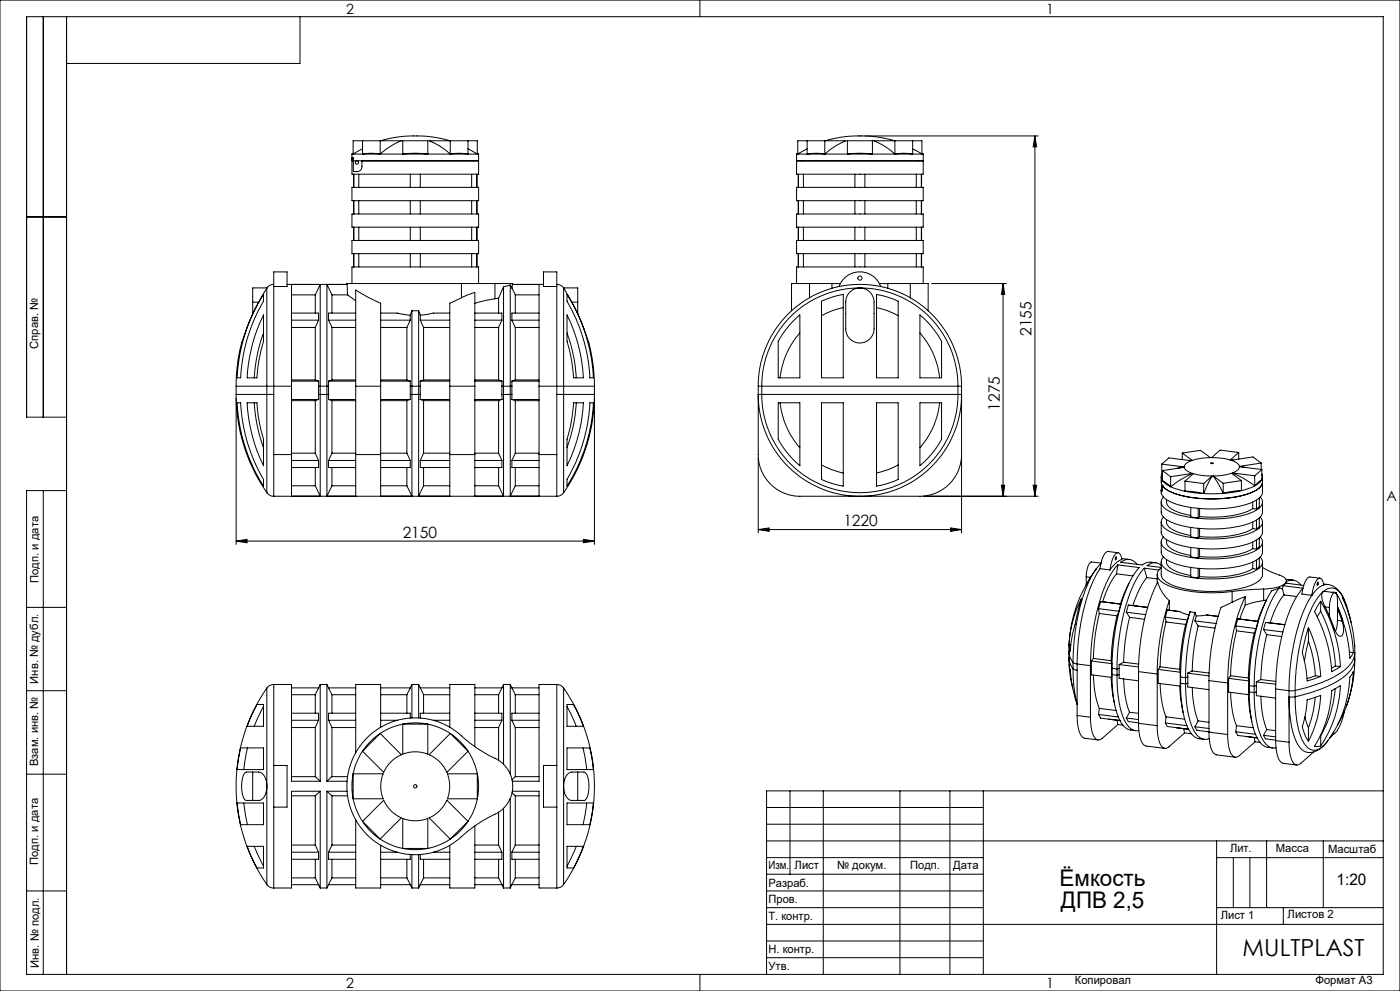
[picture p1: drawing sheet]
<svg xmlns="http://www.w3.org/2000/svg" width="420mm" height="297mm" viewBox="0 0 420 297" stroke-linecap="round" stroke-linejoin="round" font-family="sans-serif">
<defs><g id="words">
<text font-size="7.1" x="372.8" y="286.5">MULTPLAST</text>
<g font-size="6.9">
<text x="317.9" y="265.6">Ёмкость</text>
<text x="318.3" y="272.1">ДПВ 2,5</text>
</g>
<text font-size="4.8" x="401" y="265.3">1:20</text>
<g font-size="4.7">
<text x="309.5" y="100.7" transform="rotate(-90 309.5 100.7)">2155</text>
<text x="299.9" y="123" transform="rotate(-90 299.9 123)">1275</text>
<text x="120.8" y="161.1">2150</text>
<text x="253" y="157.7">1220</text>
</g>
<g font-size="4.2">
<text x="103.8" y="4.2">2</text>
<text x="313.8" y="4.2">1</text>
<text x="415.9" y="150.2">A</text>
<text x="103.8" y="296.2">2</text>
<text x="313.8" y="296.2">1</text>
</g>
<g font-size="3.4">
<text x="11.5" y="104.5" transform="rotate(-90 11.5 104.5)">Справ. №</text>
<text x="11.6" y="174.7" transform="rotate(-90 11.6 174.7)">Подп. и дата</text>
<text x="11.4" y="204.9" transform="rotate(-90 11.4 204.9)">Инв. № дубл.</text>
<text x="11.4" y="229.6" transform="rotate(-90 11.4 229.6)">Взам. инв. №</text>
<text x="369" y="255.5">Лит.</text>
<text x="382.8" y="255.5">Масса</text>
<text x="398.4" y="255.6">Масштаб</text>
<text x="11.4" y="259.2" transform="rotate(-90 11.4 259.2)">Подп. и дата</text>
<text x="230.5" y="260.5">Изм.</text>
<text x="238.4" y="260.4">Лист</text>
<text x="251.1" y="260.4">№ докум.</text>
<text x="273" y="260.4">Подп.</text>
<text x="286" y="260.4">Дата</text>
<text x="230.5" y="265.7">Разраб.</text>
<text x="230.5" y="275.7">Т. контр.</text>
<text x="230.6" y="270.7">Пров.</text>
<text x="366.2" y="275.3">Лист 1</text>
<text x="386.3" y="275.2">Листов 2</text>
<text x="230.6" y="285.7">Н. контр.</text>
<text x="11.6" y="290" transform="rotate(-90 11.6 290)">Инв. № подл.</text>
<text x="230.6" y="290.7">Утв.</text>
<text x="322.5" y="295">Копировал</text>
<text x="394.6" y="295">Формат А3</text>
</g>
</g></defs>
<g fill="none" stroke="#000" stroke-width=".3">
<path d="M0 0h420v297h-420zM13 5v120M20 5v287M90 5v14h-70M210 0v5M105.6 48.2h38M105.6 46.2h.3M105.6 47.2h.4v4.2a1.9 1.9 0 0 0 2.6-1.5v-1.7M105.6 46.2v6h38v-6M105.6 56.2h38v3.9h-38zM105.9 45.9l-.3 .3M105.9 46.2h2.9"/>
<path d="M105.9 46.2v-4h14.5a21.5 21.5 0 0 0-6.3 4M106.1 52.2v4M106.2 52.2v4M107.6 52.2v4M108.6 48.2h35M108.8 46.2h5.3M108.8 44.6l-2.9 1.6M108.8 46.2a14.3 14.3 0 0 1 5.3 0M108.8 42.2v4M114.1 46.2h6.7M114.1 42.2v4M114.2 42.2a37.7 37.7 0 0 1 20.7 0"/>
<path d="M120.8 46.2l3.3-.3 4.2 .3M120.8 46.2h7.5M120.8 46.2v-4h7.5v4M123.1 52.2v4M126.1 52.2v4M128.3 46.2h6.8M135.1 46.2h5.3M135.1 46.2a20.2 20.2 0 0 0-6.4-4h14.5v4M135.1 46.2a14.5 14.5 0 0 1 5.3 0M135.1 42.2v4M140.4 46.2h2.8M140.4 44.6l2.8 1.6"/>
<path d="M140.4 42.2v4M141.5 52.2v4M142.1 48.2h.1M143 52.2v4M143.1 52.2v4M143.2 45.9l.4 .3M143.2 46.2h.4M239 48.2h38M239 46.2h.3M239 56.2h38v3.9h-38zM239 46.2v6h38v-6M239.3 45.9l-.3 .3"/>
<path d="M239.3 46.2h2.8M239.3 46.2v-4h14.5a20.2 20.2 0 0 0-6.4 4M239.5 52.2v4M240.5 48.2h.1M241 52.2v4M242.1 46.2h5.3M242.1 44.6l-2.8 1.6M242.1 46.2a14.3 14.3 0 0 1 5.3 0M242.1 42.2v4M247.4 46.2h6.8M247.4 42.2v4M247.6 42.2a37.7 37.7 0 0 1 20.7 0"/>
<path d="M254.2 46.2h7.5M254.2 46.2l3.3-.3 4.2 .3M254.2 46.2v-4h7.5v4M256.5 52.2v4M259.5 40.7h52M259.5 52.2v4M261.7 46.2h6.8M268.5 46.2h5.3M268.5 46.2a20.2 20.2 0 0 0-6.4-4h14.5v4M268.5 46.2a14.5 14.5 0 0 1 5.3 0M268.5 42.2v4M273.8 46.2h2.8"/>
<path d="M273.8 44.6l2.8 1.6M273.8 42.2v4M274.9 52.2v4M275.4 48.2h.1M276.4 52.2v4M276.5 52.2v4M276.6 45.9l.4 .3M276.6 46.2h.4M310.5 40.7v108M310.5 40.7l.5 3.3h-1zM8 65h12M105.6 72.1h38v3.9h-38z"/>
<path d="M105.6 64.1h38v4h-38zM106.1 60.1v4M106.1 68.1v4M106.1 76v4M106.2 60.1v4M106.2 68.1v4M106.2 76v4M107.6 60.1v4M107.6 68.1v4M107.6 76v4M123.1 60.1v4M123.1 68.1v4"/>
<path d="M123.1 76v4M126.1 60.1v4M126.1 68.1v4M126.1 76v4M141.5 60.1v4M141.5 68.1v4M141.5 76v4M143 60.1v4M143 68.1v4M143 76v4M143.1 60.1v4M143.1 68.1v4"/>
<path d="M143.1 76v4M239 72.1h38v3.9h-38zM239 64.1h38v4h-38zM239.5 60.1v4M239.5 68.1v4M239.5 76v4M241 60.1v4M241 68.1v4M241 76v4M256.5 60.1v4M256.5 68.1v4M256.5 76v4"/>
<path d="M259.5 60.1v4M259.5 68.1v4M259.5 76v4M274.9 60.1v4M274.9 68.1v4M274.9 76v4M276.4 60.1v4M276.4 68.1v4M276.4 76v4M276.5 60.1v4M276.5 68.1v4M276.5 76v4"/>
<path d="M75.8 94l-2.9 7.5a34 34 0 0 0-1.9 10.2l-.2 4M75.8 90.6h1.8M75.8 90.6v3.4M77.6 90.6l-1.8 3.4M79.1 94.4v4.8a15.4 15.4 0 0 1-1 6.7l-.7 3.6-.3 3.7h-2.9a48.3 48.3 0 0 1 4.9-18.8zM79.1 88.2v.5a4.4 4.4 0 0 1-1 3.3 50 50 0 0 0-5.9 21.2h-1.1a52 52 0 0 1 8-25zM79.1 99.8l-1.8 6.1-1 7.3M80 86.3v29.4M80 86.3l-2.4 4.3M80 86.3h-4.2v4.3M82.1 85.2l-1.2 .3-.9 .8M82.1 85.9v29.8"/>
<path d="M82.1 81.5h4v4.4h-4zM86.1 85.2h18M87.5 93.8h8.1v2.2M87.5 98.1h7.1M87.5 96h8.1M87.5 88.4h7.1M94.6 98.1v15.8M94.6 88.4v5.4M95.6 96l-1 2.1M96.1 85.3v63.4l-1.5-3.1M96.1 85.3h-8.6v30.4M96.1 85.3l-1.5 3.1"/>
<path d="M98.1 85.3v63.4l1.5-3.1M98.1 85.3h6M98.1 85.3l1.5 3.1M98.6 96l1 2.1M98.6 96h8.1M99.6 88.4v5.4M99.6 98.1v15.8M99.6 98.1h7.1M99.6 88.4h4.7M104.1 85.2v.1M104.1 85.3l.2 3.1M104.3 88.4l2.4 1.7"/>
<path d="M105.6 85v-5h38v5M106.7 93.8h-8.1v2.2M114.2 93.8h5l3.9 .7M114.2 98.1h7.9M114.2 96h8.9M122.1 98.1v15.8M123.1 94.5v1.5M123.1 96l-1 2.1M123.6 93.1h2M123.6 93.1v55.6l-1.5-3.1M123.6 93.1l-.5 1.4M125.6 93.1v55.6l1.5-3.1"/>
<path d="M125.6 93.1l.5 1.4M126.1 94.5v1.5M126.1 96l1 2.1M126.1 96h8.8M127.1 98.1v15.8M127.1 98.1h7.8M134.9 93.8a31.2 31.2 0 0 0-7.8 .6l-1 .1M138.4 89.2l4.1-1.6v28.1M138.4 89.2l-3.5 1.7v24.8M138.4 85h-34.3v.2M138.4 85h10.1M138.4 85v4.2"/>
<path d="M142.5 93.8h8.1v2.2M142.5 98.1h7.1M142.5 96h8.1M148.5 89.5l-6 1.4M148.5 85h5.3v.2M148.5 85v4.5M149.6 98.1v15.8M149.6 89.4v4.4M149.6 89.4l-1.1 .1M150.6 96l-1 2.1M151.1 85.9l-1.5 3.5M151.1 85.9v62.8l-1.5-3.1"/>
<path d="M153.1 85.4v63.3l1.5-3.1M153.1 85.4l-2 .5M153.1 85.4l.5 1M153.6 96l1 2.1M153.6 96h8.1M153.6 86.4l1 2M153.7 85.3h8v30.4M153.7 85.3l-.1 1.1M153.8 85.2l-.1 .1M153.8 85.2h9.3M154.6 88.4v5.4M154.6 98.1v15.8"/>
<path d="M154.6 98.1h7.1M154.6 88.4h7.1M161.7 93.8h-8.1v2.2M163.1 81.5h3.9v4.4h-3.9zM167 85.2l1.3 .3 .8 .8M167 85.9v29.8M169.1 86.3v29.4M169.1 86.3l2.5 4.3M169.1 86.3h4.2v4.3M170.1 94.4a48.7 48.7 0 0 1 4.9 18.8h-3l-.8-6.4a21.2 21.2 0 0 1-1.1-7zM170.1 88.2a51.2 51.2 0 0 1 7.9 25h-1a50.5 50.5 0 0 0-6.9-22.9zM170.1 99.8l1.1 3.5 .9 3.6 .8 6.3"/>
<path d="M171.6 90.6l1.7 3.4M171.6 90.6h1.7M173.3 94l2.7 7a30.8 30.8 0 0 1 2.1 9.7l.2 5M173.3 90.6v3.4M237.8 96.4l2.2-2v18.8h-6.5v-8.2a6.7 6.7 0 0 1 1.9-5.8zM239 85v-5h38v5M240 99.8a24 24 0 0 0-6 13.4M242.9 85h6.7M242.9 85h-5.4v8.1M242.9 85v4.2M246.5 90.3l3.5-1.4 3-.7v25h-6.5zM249.6 85h2.5"/>
<path d="M249.6 85v1.4M251.7 85.9a30.9 30.9 0 0 1 12.5 0M251.7 85.9a30.5 30.5 0 0 0-24.2 29.8M251.7 85.9a6.6 6.6 0 0 1 6.3-4.4 6.6 6.6 0 0 1 6.2 4.4M253 92.2l-2.7 .7-3.8 1.7M254.8 87.7a4.3 4.3 0 0 1 4.7-1.1 4.3 4.3 0 0 1 2.7 4v6.2a5 5 0 0 1-2.5 5.6 4.4 4.4 0 0 1-6-5v-7.1l.2-1.1zM263 88.2l2.9 .7 3.6 1.4v22.9h-6.5zM263 92.2l3.3 1 3.2 1.4M263.8 85h2.5M264.2 85.9a30.5 30.5 0 0 1 24.3 29.8M266.3 85h6.8M266.3 85v1.4"/>
<path d="M273.1 85h5.3v8.1M273.1 85v4.2M276 94.4l2.1 2 2.4 2.8a6.7 6.7 0 0 1 2 5.8v8.2h-6.5zM276 99.8a23.7 23.7 0 0 1 5.9 13.4M279.5 85h22.4M300.9 85v63.7M300.9 85l.5 3.3h-1zM70.8 118.2a51.8 51.8 0 0 0 9.2 29.5M70.8 118.2h9.2M70.8 115.7h9.2M70.8 115.7v2.5M70.8 119.2v44"/>
<path d="M80 115.7h2.1M80 118.2h2.1M80 118.2v29.5M80 115.7v2.5M82.1 115.7h5.4M82.1 115.7v20.5M87.5 115.7v20.5M87.5 114.2h8.1M87.5 113.9h7.1M87.5 119.7h8.1M94.6 113.9l1 .3M95.6 118.2h3"/>
<path d="M95.6 115.7h3M95.6 118.2v1.5M95.6 115.7v2.5M95.6 119.7l-1 .4M95.6 114.2v1.5M98.6 114.2v5.5M98.6 119.7l1 .4M98.6 114.2h8.1M98.6 119.7h8.1M99.6 113.9l-1 .3M99.6 113.9h7.1M106.7 115.7v-28.8l3.2 1.9 4.3 2.1v24.8"/>
<path d="M106.7 115.7h7.5M106.7 115.7v20.5M114.2 115.7v20.5M114.2 114.2h8.9M114.2 113.9h7.9M114.2 119.7h8.9M122.1 113.9l1 .3M123.1 119.7l-1 .4M123.1 114.2v5.5M123.1 118.2h3M123.1 115.7h3M126 119.7l1.1 .4"/>
<path d="M126 114.2l.1 1.5M126 114.2h8.9M126 119.7h8.9M126.1 115.7v2.5M126.1 118.2l-.1 1.5M127.1 113.9l-1.1 .3M127.1 113.9h7.8M134.9 115.7h7.6M134.9 115.7v20.5M142.5 115.7v20.5M142.5 114.2h8.1M142.5 113.9h7.1"/>
<path d="M142.5 119.7h8.1M149.6 113.9l1 .3M150.6 118.2h3M150.6 115.7h3M150.6 118.2v1.5M150.6 115.7v2.5M150.6 119.7l-1 .4M150.6 114.2v1.5M153.6 119.7l1 .4M153.6 114.2v5.5M153.6 114.2h8.1M153.6 119.7h8.1"/>
<path d="M154.6 113.9l-1 .3M154.6 113.9h7.1M161.7 115.7h5.3M161.7 115.7v20.5M167 118.2h2.1M167 115.7h2.1M167 115.7v20.5M169.1 118.2v29.5M169.1 118.2h9.2M169.1 115.7h9.2M169.1 115.7v2.5M178.3 118.2a51.4 51.4 0 0 1-9.2 29.5"/>
<path d="M178.3 115.7v2.5M178.3 119.2v44M227.5 115.7h1M227.5 115.7v20.5a12.5 12.5 0 0 0 12.5 12.5h36a12.5 12.5 0 0 0 12.5-12.5v-20.5M228.5 118.2h58.9M228.5 115.7h58.9M228.5 118.2a29.4 29.4 0 0 0 29.5 29.5 29.4 29.4 0 0 0 29.4-29.5M228.5 115.7a29.4 29.4 0 0 1 29.5-29.4 29.4 29.4 0 0 1 29.4 29.4M228.5 118.2h-.9a30.4 30.4 0 0 0 30.4 30.5 30.4 30.4 0 0 0 30.3-30.5h-.9M228.5 115.7v2.5M287.4 115.7h1.1M287.4 115.7v2.5"/>
<path d="M20 125h-12v-120h407v287h-407v-145h12M71.1 120.7h1.1a50 50 0 0 0 6.9 23v2a51.4 51.4 0 0 1-8-25zM74.2 120.7h2.9l.8 6.5a21.2 21.2 0 0 1 1.2 7v5.4a47.1 47.1 0 0 1-4.9-18.9zM76.3 120.7l1 7.3 1.8 6.2M82.1 136.2v12.5M82.1 136.2h5.4M87.5 136.2v12.5M87.5 120.1h7.1M87.5 135.8h7.1M87.5 138h8.1M94.6 120.1v15.7M94.6 135.8l1 2.2"/>
<path d="M95.6 138v2.1h-8.1M98.6 138v2.1h8.1M98.6 138h8.1M99.6 120.1v15.7M99.6 135.8l-1 2.2M99.6 120.1h7.1M99.6 135.8h7.1M106.7 136.2v12.5M106.7 136.2h7.5M114.2 136.2v12.5M114.2 120.1h7.9M114.2 135.8h7.9"/>
<path d="M114.2 138h8.9M122.1 120.1v15.7M122.1 135.8l1 2.2M123.1 138v2.1h-8.9M126.1 138v2.1h8.8M126.1 138h8.8M127.1 120.1v15.7M127.1 135.8l-1 2.2M127.1 120.1h7.8M127.1 135.8h7.8M134.9 136.2v12.5M134.9 136.2h7.6"/>
<path d="M142.5 136.2v12.5M142.5 120.1h7.1M142.5 135.8h7.1M142.5 138h8.1M149.6 120.1v15.7M149.6 135.8l1 2.2M150.6 138v2.1h-8.1M153.6 138v2.1h8.1M153.6 138h8.1M154.6 120.1v15.7M154.6 135.8l-1 2.2M154.6 120.1h7.1"/>
<path d="M154.6 135.8h7.1M161.7 136.2v12.5M161.7 136.2h5.3M167 136.2v12.5M172 120.7h3a48.3 48.3 0 0 1-4.9 18.9v-4.8a15.4 15.4 0 0 1 1-6.7zM172.9 120.7l-.8 6.4-2 7.1M177 120.7h1a51.2 51.2 0 0 1-7.9 25v-.5a5.3 5.3 0 0 1 1.4-4.1 49.1 49.1 0 0 0 5.5-20.4zM227.5 137.2v22.5M233.5 120.7h6.5v18.9l-2.2-2-2.4-2.8a6.7 6.7 0 0 1-1.9-5.8zM234 120.7a24.4 24.4 0 0 0 6 13.5M246.5 120.7h6.5v25l-3-.7-3.5-1.3zM246.5 139.3l3.1 1.5 3.4 .9"/>
<path d="M263 120.7h6.5v23l-3.6 1.3-2.9 .7zM269.5 139.3l-3.2 1.5-3.3 .9M276 120.7h6.5v8.3a6.7 6.7 0 0 1-2 5.8l-2.4 2.8-2.1 2zM281.9 120.7a24 24 0 0 1-5.9 13.5M288.5 137.2v22.5M348.5 139.1l2.2-1.9 6.7 .9a2.49 2.49 0 0 0-2.1 1.8M348.5 139.1l6.8 .8M348.5 139.1v3M354.7 135.8l5.5-.8 2.9 2.2-2.6 .1-2.9 .7M354.7 135.8l2.9 2.2M354.7 135.8v1.9M355.3 139.9l-2.2 .5"/>
<path d="M357.6 138h-.8M363.1 137.1h.4M363.1 138.8h.9l-.6 .2zM369.1 137.9h.8M371.6 135.6l-5.6-.7-2.5 2.3 3.6 .2 2 .5M371.6 135.6l-2.5 2.3M371.6 135.6v2M371.8 139.8l1.9 .3M378.4 138.8l-2.5-1.9-6.5 1a3.4 3.4 0 0 1 2.4 1.9M378.4 138.8l-6.6 1M378.4 138.8v1.9M13 147v145"/>
<path d="M80 147.7l1.2 .9 .9 .1M82.1 148.7h84.9M87.5 145.6h7.1M94.6 140.1v5.5M99.6 140.1v5.5M99.6 145.6h7.1M114.2 145.6h7.9M122.1 140.1v5.5M127.1 140.1v5.5M127.1 145.6h7.8M142.5 145.6h7.1M149.6 140.1v5.5"/>
<path d="M154.6 140.1v5.5M154.6 145.6h7.1M169.1 147.7l-.8 .7-1.3 .3M227.5 158.7l3.3-.5v1zM227.5 158.7h61M277 148.7h34.5M285.2 158.2l3.3 .5-3.3 .5zM300.4 145.4h1l-.5 3.3zM310 145.4h1l-.5 3.3zM348.4 142.9v1.5a4.1 4.1 0 0 0 3.1 3.1l4.1 1.3 6 .7 6.4-.2 4.9-.9a7.8 7.8 0 0 0 5.7-3.4l.1-.6a4 4 0 0 1-3.1 3.1l-3.3 1.1-5.4 .8-6 .1-5.9-.8a10.6 10.6 0 0 1-6.3-3.2M348.4 146.9v.6a4.1 4.1 0 0 0 3.1 3.1l4.1 1.2 6 .7 6.4-.2 4.9-.9a12.6 12.6 0 0 0 4.9-2.1M348.4 150.5v3a4.1 4.1 0 0 0 3.1 3.1l4.5 1.3 5.6 .6 6-.1 5.3-1a12.6 12.6 0 0 0 4.9-2.1"/>
<path d="M348.4 156.5v3a4.4 4.4 0 0 0 3.4 3.2l4.2 1.2 5.2 .6 5.5-.1 5.1-.7a14.3 14.3 0 0 0 6-2.4M348.5 146.2l-.1 .9M348.5 145.2v1M348.5 146.2h.2M348.5 142.1l-.1 1.2 .3 .8M348.7 146.8l-.2 .6-.1-.3M348.7 145.5h.1M348.7 145.5v1.3M348.7 146.8l-.3 .3M348.7 141l6.6-1a3.4 3.4 0 0 0 2.5 1.9M348.7 144.1l1.1 1 1.4 .8M348.7 144.1l1.3 .7 1.2 1.1"/>
<path d="M348.7 142l-.2 .1M348.7 141l2.5 1.9M348.7 141v3.1M349 149a2.21 2.21 0 0 0 .8 3.6l1.7 1 2.6 .8 3.5 .7 3.1 .3h6.9l5.3-1a7.8 7.8 0 0 0 5.7-3.3v-1.3l-.5-.8M349 155a2.15 2.15 0 0 0 .6 3.5 26.7 26.7 0 0 0 14.3 3l4.6-.2 4.4-.9a8.9 8.9 0 0 0 5.7-3.2v-1.4l-.5-.8M350 149.7v.8a4 4 0 0 0 3.1 2.9l4.1 1.1M350 155.7v.8a4 4 0 0 0 3.1 2.9l4.1 1.1M351.2 145.9l4.3 1.3M351.2 142.9v3M355.5 147.2l5.6 .7M355.5 147.2l3 .2 2.6 .5M355.5 144.2v3"/>
<path d="M355.5 144.2l5.6 .7M357.2 152.1v2.8l2.2 .3M357.2 158.1v2.8l2.2 .3M357.8 141.9a30.9 30.9 0 0 0-6.6 4M357.8 141.9l-6.6 1M359.4 152.4v2.8M359.4 158.3v2.9M359.9 154.8l-.5 .4M359.9 152.4v2.4M359.9 158.4v2.4M361.1 144.9v3M363.6 142.7l-2.5 5.2"/>
<path d="M363.6 142.7l-3.6-.3-2-.4-2.5 2.2M363.6 142.7l-2.5 2.2M364 142.7l2.6-.2 2.9-.7 2.9 2.2M364 142.7l1.5 2.3 1.5 2.9M364 142.7l3 2.1M367 147.9h-5.9M367 144.8v3.1M369.7 141.7a29.7 29.7 0 0 1 6.7 3.9M369.7 141.7l6.7 .9M372.4 147l-5.4 .9M372.4 147l-3.4 .4-2 .5M372.4 144l-5.4 .8"/>
<path d="M372.4 144v3M375.8 152.4l-2.2 1.1-3.9 1-5.5 .5-4.3-.2M375.8 158.4l-3.2 1.4-4.1 .9-4.7 .3-3.9-.2M375.8 152.4l1.1 .2M375.8 150.5v1.9M375.8 156.5v1.9M375.8 158.4l1.1 .2M376.4 145.6l-4 1.4M376.4 142.6v3M376.9 149.9v2.7M376.9 155.9v2.7M377.8 149.3v2.5l-.9 .8"/>
<path d="M377.8 155.3v2.5l-.9 .8M378.6 142.1l.1 .7-.1 1M378.6 140.7l-6.8-.8a2.49 2.49 0 0 1-2.1 1.8M378.6 143.8l-.7 .8-1.5 1M378.6 143.8l-2.2 1.8M378.6 140.7l-2.2 1.9M378.6 140.7v3.1M378.7 142.9v4.9l-.9 1.5M378.7 150.5v3.4l-.9 1.4M378.7 156.5v3.4l-.9 1.4M70.8 162.2l3.3-.6v1.1zM70.8 162.2h107.5"/>
<path d="M175 161.6l3.3 .6-3.3 .5zM324.4 179.5l-1.4 5.3a52.9 52.9 0 0 0-1.9 10.3l-.1-.2a20 20 0 0 1 1.1-9.8l1.2-3.2zM325.9 172.9v2.4M325.9 172.9l1.3 .1M327 173.2l-1.2 2.2M328.8 170.6l-1.8 2.6a40.8 40.8 0 0 0-6.3 22M328.8 170.6l-2.3 4.1-1.6 4-1 3.5-1.4 7.8-.6 8.5M330 170.4l-1.6 2.8-1.3 2.9-2.2 7.2-1.4 8.7-.4 7M330 170.4l3 .4M330.3 168.9l-1.5 1.7M330.3 168.8l-2.8-.4a3.1 3.1 0 0 0-1.5 2.9l-.1 1.6M334.6 166.1a.93 .93 0 0 1 1.1-.4 .93 .93 0 0 1 .6 1 .78 .78 0 0 1 .2 .9 .78 .78 0 0 1-.8 .5l-1.7 1.4-1 1.3 .7-3.1z"/>
<path d="M334.7 166.9l.2 .2a.37 .37 0 0 1 .1 .4 .37 .37 0 0 1-.4 .2zM335 172l-.2 .2a27.1 27.1 0 0 0-4 8.1M335 172l4.9 .6M335.4 169.3l6.4 .8a32 32 0 0 0-6.4 14.7l-1.4 8-.4 7.5M335.4 169.3a32 32 0 0 0-6.5 14.7l-1.3 8-.5 7.5M335.4 169.3l-.4 2.7M335.4 165.7l-3-.4a3.2 3.2 0 0 0-1.9 2.8l-.5 2.3M336.5 167.4l2.3 .3M338.7 174.9l-1.4 3-1.2 3.1M343.3 170.3a35.5 35.5 0 0 0-6.9 16.9l-1 7-.3 6.3M343.3 170.3l4.4 .5M343.3 170.3l.7 2.8"/>
<path d="M344 173.1a25.7 25.7 0 0 0-4.1 8.4M344 173.1l3.2 .4M346.8 168.7l-2.3-.2-1.8 .8-6.5-.8a3.2 3.2 0 0 1 4.9 .7M347.2 172.2v2.6M348.4 162.5v2.9a4.4 4.4 0 0 0 3.4 3.3l5 1.3 5.3 .5 6.4-.3 5.1-1a11.6 11.6 0 0 0 4.2-2M348.4 168.4v3.8a4.4 4.4 0 0 0 3.4 3.2l4.2 1.2 5.6 .6 6-.1 5.3-.9a8.9 8.9 0 0 0 5.7-3.3l.1-4.5M348.4 170.1a2.48 2.48 0 0 0-1.2 2.4 2.48 2.48 0 0 0 1.7 2.1l3 1.4 2.2 .7 3.8 .6 6.6 .4 5.1-.4M348.4 169.4a3.2 3.2 0 0 0-4.3 .1l4.3 .6M349 160.9a2.21 2.21 0 0 0 .8 3.7 27.8 27.8 0 0 0 15.1 2.9l4.4-.4 3.6-.7a8 8 0 0 0 5.8-3.5l-.1-1.1-.5-.9M349 166.9a2.21 2.21 0 0 0 .8 3.7 27.7 27.7 0 0 0 14.6 2.9l4.9-.4 4.3-.9a7.1 7.1 0 0 0 5.1-3.3l-.1-1.1-.5-.9M350 161.7v.8a4 4 0 0 0 3.1 2.9l4.1 1.1M350 167.7v.7a4 4 0 0 0 3.1 3l4.1 1"/>
<path d="M357.2 164.1v2.8l2.2 .3M357.2 170v2.9l2.2 .3M359.4 164.3v2.9M359.4 170.3v2.9M359.9 164.4v2.4M359.9 170.4v2.4M359.9 160.8l-.5 .4M359.9 166.8l-.5 .4M359.9 172.8l-.5 .4M369.6 177.3v3.2M373.6 178.9l-4 1.6M373.6 178.9l-2.2 5.3-1.9 7.6-.8 5.9-.4 7"/>
<path d="M373.6 178.9v2.4M375.8 164.4l-.2 .1a27.3 27.3 0 0 1-14.4 2.4l-1.3-.1M375.8 170.4l-.2 .1a27.7 27.7 0 0 1-14.8 2.4l-.9-.1M375.8 162.5v1.9M375.8 168.4v2M375.8 164.4l1.1 .2M375.8 170.4l1.1 .2M376.9 161.9v2.7M376.9 167.8v2.8M377.8 161.3v2.5l-.9 .8M377.8 167.2v2.6l-.9 .8M378.7 162.5v3.2l-.3 .8-.6 .7"/>
<path d="M378.7 170.1l3.3 1.6a7.3 7.3 0 0 1 3.8 1.9 1.4 1.4 0 0 1-1.3 1.9l-2.1 .7-3.3 .3M379.1 176.5l-9.5 .8M379.1 180l-5.5 1.3M379.1 176.5v3.5M379.9 179.8l-.8 .2M383.9 176.1l.8 .4M383.9 176.1l-.5 .6a46.8 46.8 0 0 0-6.6 20.3l-.6 8.7M383.9 176.1l-1 .5a3.3 3.3 0 0 0-2.6 2.5l-2.3 5.6-1.7 6.4-1.2 7.5-.3 6.9M384.7 176.5l.5 1.8M384.9 175.5l-.2 1M384.9 175.5l6 .8M385.2 178.3l-.4 .5a24.9 24.9 0 0 0-3.8 7.9"/>
<path d="M385.2 178.3l3.8 .5M385.8 173.7l2.1 .1M385.9 174.1v.7M385.9 174.3a3.2 3.2 0 0 1 4.4 1M390.9 176.3a33.3 33.3 0 0 0-6.5 15.2l-1.3 7.5-.4 7.5M391.1 175.5l-5.3-.7-.9 .7M393.6 178.4l-1.5 2.4-1.3 2.9-2.2 7.1-1 5.1-.6 4.7-.3 6.4M395.3 174.6a.48 .48 0 0 1 .2 .4 .48 .48 0 0 1-.3 .4zM396 173.3l-3-.4a2.31 2.31 0 0 0-1.7 2.1l-.7 3 3 .4M396.9 177.4a3.4 3.4 0 0 1 5.7 1l1.4 3.2M396.9 177.4a4.6 4.6 0 0 0 .6 4.5M396.9 177.4l.5-.2 3.1 .4"/>
<path d="M396.9 177.4a27.8 27.8 0 0 0-6.3 13.2l-1 4.4-.6 4-.5 7.9M397.1 175l1.3 .2M397.1 175.3a7.2 7.2 0 0 0-3.5 3.1M397.1 175.3a1.69 1.69 0 0 0-1.3-2 5.9 5.9 0 0 0-2.2 4.6v.5M398.4 175.2a6.7 6.7 0 0 1 5 4.8M398.4 175.2l-1.3 .1M399.7 177.5l1.2 .1M400.9 177.6a41.4 41.4 0 0 1 5.1 18M400.9 177.6v.3M8 182h12M320.7 197.1v2.1l.3 1.4a43 43 0 0 0 2.1 10.5M320.7 195.2l.3 1.8 .9 1.5"/>
<path d="M320.7 197.1l.3 1.8 .9 1.5M320.7 195.2v1.9M320.7 193.2l.5 .1M320.7 199.6l1.1 6.5M321.9 198.5l1.2 .5M321.9 198.5v1.9M323.1 199l4 .5M323.1 199v15.5M327.1 199.5v15.4M327.4 198.1v4.1l6.1 .8v-4.1M327.4 198.1l6.1 .8M328 197.3l5.3 .7"/>
<path d="M328 197.3l-.6 .8M329.6 182.4l6.1 .8M329.6 182.4l.2 1.5M329.8 183.9l-1.2 6.1-.6 7.3M329.8 183.9l5.3 .7M330.2 180.3l-.6 2.1M330.2 180.3h.6M330.2 180.3l6.1 .8M330.8 180.3l5.3 .7M333.3 198l.2 .9M335.1 184.6l-1.2 6.6-.6 6.8M335.7 183.2l-.6 1.4"/>
<path d="M335.7 199.2v4.1l5.9 .7M335.7 199.2l5.9 .7M336.1 181l.2 .1M336.3 181.1l-.6 2.1M337.1 198.5l-1.4 .7M337.1 198.5l4.5 .5M337.9 183.5l1 1.5M337.9 183.5l5.8 .7M338.5 181.4l-.6 2.1M338.5 181.4l1.4 .1M338.5 181.4l5.8 .7M338.9 185l-1.3 6.7-.5 6.8"/>
<path d="M338.9 185l4.5 .6M339.9 181.5l4.4 .5M348 199.8l-.5 .8M348 199.8l5.9 .8M349.6 185l.2 1.4M349.6 185l6.6 .8M349.8 186.4l-1.1 5.5-.7 7.9M349.8 186.4l5.9 .7M350.2 182.8l-.6 2.2M350.2 182.8h.6M350.2 182.8l3.7 .5M350.8 180.1l-1.5 5.1-1.1 5.1-.9 7.1-.1 4.6"/>
<path d="M350.8 180.1l-2-2.4-1.5-3.2-2.4 5.5-1.8 6.9-1.3 8.1-.2 6.3M350.8 182.8l3.1 .5M350.8 180.1v2.7M353.9 183.3l2.8 1M355.7 187.1l-1.1 5.6-.7 7.9M356.2 185.8l-.5 1.3M356.7 184.3l-.5 1.5M357 183.3l1.5 .2M357 183.3l-1.3 5-.9 5.2-.5 4.8-.1 4.6M357 183.3l-.3 1M358.5 183.5l-1.4 5.5-.7 4.1-.5 4.2-.2 5.8M358.5 183.5l.4 1.1"/>
<path d="M358.5 186.1l.9 1.5M358.5 186.1l6.3 .8M358.9 184.6l-.4 1.5M359.4 187.6l-1 5.5-.8 8M359.4 187.6l5.1 .6M362 184.3l3.4 .4zM362 184.3l-3.1 .3M369.6 180.5l-3.3 1.5-1 3-1.1 4.4-.9 5.2-.6 9.4M370.7 187.6l.2 1.5M370.7 187.6l6.1 .8M370.9 189.1l-1 5.5-.7 7.9M370.9 189.1l5.4 .7"/>
<path d="M371.3 185.5l-.6 2.1M371.3 185.5h.7M371.3 185.5l6.1 .8M372 185.5l5.3 .7M373.6 181.3l-1.6 4.2M376.3 189.8l-1.2 6-.6 7.4M376.8 188.4l-.5 1.4M377.3 186.2l.1 .1M377.4 186.3l-.6 2.1M379.1 188.7l.9 1.5M379.1 188.7l5.7 .7M379.7 186.5l-.6 2.2"/>
<path d="M379.7 186.5l1.3 .2M379.7 186.5l5.7 .8M379.8 180.1l-2.5 6.1M380 190.2l-1.2 6.1-.6 7.4M380 190.2l4.5 .6M381 186.7l4.4 .5M392.5 188.1l-1.3 4.7a7.5 7.5 0 0 0 .2 5.7l.7 5.6 4.1-1.4M392.5 188.1a39.6 39.6 0 0 1 3.7 14.6M392.5 192.1l-1.2 6.1M392.5 192.1l1.5 5.6 .6 4.8M392.5 188.1v4M396.2 180.2l-1.2 2a1.79 1.79 0 0 0 .1 2.5 42.4 42.4 0 0 1 4.4 16.6l2.6-1.5"/>
<path d="M396.2 180.2a43.3 43.3 0 0 1 5.9 19.6M396.2 183.2l-1 1.7M396.2 183.2a40.5 40.5 0 0 1 4.4 16.4M396.2 180.2v3M397.5 181.9l1.3 2.7M397.5 181.9l1.3 .2M398.8 184.6l.2 .5a15 15 0 0 0 2.5 5.3 .95 .95 0 0 0 1.2 .1 .95 .95 0 0 0 .3-1.1v-1.7l-.4-1.6M398.8 182.1l.2-2a2.7 2.7 0 0 1 1.5-2.5 2.46 2.46 0 0 1 .7 2.3v6M398.8 182.1v2.5M400.6 199.6l-1.1 .7M400.6 199.6l1.5 .2M401.2 182.5l1.4 3.6"/>
<path d="M401.2 182a42.6 42.6 0 0 1 3.8 15.3l1-1.7M401.2 185.9l-.6 3.4M401.2 181.7l1.6 4.4M401.2 185.9l1.4 .2M404.5 183.4l-.5-1.8-1.3-2.5a41 41 0 0 1 3.7 14.7v-.7M404.5 183.4l.8 3.1M404.5 183.4v.4M404.8 195.4l1.2 .2M406.4 193.5v2.1M406.4 197.5a40.2 40.2 0 0 1-2.5 14.3M406.4 195.6a8.1 8.1 0 0 1-4.7 6.4 43.5 43.5 0 0 1-13.2 4.9M406.4 197.5a8.2 8.2 0 0 1-4.7 6.4 42.4 42.4 0 0 1-13.2 4.9"/>
<path d="M406.4 195.6v1.9M8 207h12M77.1 211.1h2v6.6h-4.9zM79.1 211.7l-2.8 6M80 206.2v29.5M80 206.2a51.6 51.6 0 0 0 0 58.9M82.1 205.1l-1.2 .4-.9 .7M82.1 205.1v24.3M82.1 205.1h5.4v29h8.6M87.5 213.7h8.1v2.2M87.5 206.2h8.1l-1 2M87.5 218h7.1"/>
<path d="M87.5 215.9h8.1M87.5 208.2h7.1M94.6 218v14.8M94.6 208.2v5.5M95.6 215.9l-1 2.1M96.1 205.1v29M96.1 205.1h2M96.1 205.1l-.5 1.1M98.1 205.1v29M98.1 205.1l.5 1.1M98.6 206.2l1 2M98.6 215.9l1 2.1"/>
<path d="M98.6 215.9h8.1M98.6 206.2h8.1M99.6 208.2v5.5M99.6 218v14.8M99.6 218h7.1M99.6 208.2h7.1M106.7 213.7h-8.1v2.2M114.1 219.8l6.3 6.4a10.4 10.4 0 0 0-5.3 5.3l-6.3-6.4M114.1 219.8l-2.8 2.2-2.5 3.1M114.1 219.8l-5.3 5.3M114.2 218v-12.9h-7.5v20.5M114.2 213.7h8.9v1.5"/>
<path d="M114.2 215.9h5M114.2 208.2h7.9M114.2 206.2h8.9M120.8 217l-3.5 1.1-3.2 1.7M120.8 217v9a10.4 10.4 0 0 1 7.5 0v-9M120.8 217l3.5-.4 4 .4M120.8 217h7.5M122.1 208.2v5.5M123.1 206.2l-1 2M123.6 205.1v10.1M123.6 205.1h2M123.6 205.1l-.5 1.1"/>
<path d="M125.6 205.1v10.1M125.6 205.1l.5 1.1M126 206.2l1.1 2M126 206.2h8.9M127.1 208.2v5.5M127.1 208.2h7.8M128.3 217l3.5 1.1 3.3 1.7M130 215.9h4.9M134.9 218v-12.9h7.6v18.7M134.9 213.7h-8.8v1.5M135.1 219.8l-6.4 6.4a10.3 10.3 0 0 1 5.4 5.3l6.3-6.4M135.1 219.8l3.1 2.6 2.2 2.7"/>
<path d="M135.1 219.8l5.3 5.3M142.5 213.7h8.1v2.2M142.5 218h7.1M142.5 215.9h8.1M142.5 208.2h7.1M142.5 206.2h8.1M149.6 218v9.9M149.6 208.2v5.5M150.6 215.9l-1 2.1M150.6 206.2l-1 2M151.1 205.1v24M151.1 205.1h2"/>
<path d="M151.1 205.1l-.5 1.1M153.1 205.1v26.9M153.1 205.1l.5 1.1M153.6 206.2l1 2M153.6 215.9l1 2.1M153.6 215.9h8.1M153.6 206.2h8.1M154.6 208.2v5.5M154.6 218v14.8M154.6 218h7.1M154.6 208.2h7.1M161.7 213.7h-8.1v2.2"/>
<path d="M167 205.1h-5.3v29h-8M167 205.1v24.3M167 205.1l1.3 .4 .8 .7M169.1 206.2v29.5M169.1 206.2a51.4 51.4 0 0 1 0 58.9M170.1 211.1h1.9l3 6.6h-4.9zM170.1 211.7l2.8 6M321.9 200.4l1.2 .5M321.9 200.4l.3 5.5 .9 5.1M323.1 214.5l.1 1a7.4 7.4 0 0 0 1.8 5.6l4.4 .7M323.1 214.5l4 .4M327.1 214.9l.1 2.1a6 6 0 0 0 1.9 4.7l.6 .1 .7-.3 5-4.4"/>
<path d="M328 202.3l.1 1.8a26.8 26.8 0 0 0 1.7 8.2M329.6 214.1l.6 1.1 5.8 .7M329.6 214.1l5.9 .8M329.8 212.3l-.2 1.8M329.8 212.3l5 .6M332.7 215.5l3.3 .5M333.3 203l.4 4.6 .7 3.4M333.5 200l.1 .3M333.5 201.9l.1 .3M333.6 202.2l.4 6.3a15.8 15.8 0 0 0 3.5 9.5l1.3 .7 1.9 .3M333.6 200.3l1.5 .2M333.6 202.2l1.5 .2"/>
<path d="M333.6 200.3v1.9M335.1 202.4l.1 3.2 .4 4a13.8 13.8 0 0 0 3.7 8.8l1 .5h1.4M335.1 215.9l.3 1.2 1.4 .2M335.1 200.5v1.9M335.7 200.3l-.6 .2M335.7 202.2l-.6 .2M337.1 203.5l.1 1.7a25.9 25.9 0 0 0 1.7 8.3M337.9 215.2l.6 1 3.1 .4M337.9 215.2l3.7 .4M338.9 213.5l-1 1.7M338.9 213.5l2.7 .3M341.6 216.8v1.4a6.7 6.7 0 0 0 1.9 5.3l6 .8"/>
<path d="M341.6 201.3l5.6 .7M341.6 216.8l5.6 .7M341.6 201.3v15.5M347.2 217.5v1.4a6.5 6.5 0 0 0 1.9 5.3l.5 .1 .8-.3 5-4.4M347.2 202v15.5M347.5 200.6v4.2l6.6 .8v-4.1M347.5 200.6l6.6 .9M348.1 204.9l.2 3.7a21.9 21.9 0 0 0 1.5 6.2M349.6 216.7l.6 1 6.4 .8-3.9-.5M349.6 216.7l6.5 .8M349.8 214.8l-.2 1.9M349.8 214.8l5.6 .7"/>
<path d="M353.9 200.6l.2 .9M353.9 205.6l.3 3.7 .7 4.3M354.1 202.6l.1 .3M354.1 204.5l.1 .3M354.2 204.8l.4 6.7a15.4 15.4 0 0 0 3.5 9.1l1.5 .8 1.6 .2M354.2 202.9l1.5 .2M354.2 204.8l1.5 .2M354.2 202.9v1.9M355.1 218.4l.3 1.2 2 .3M355.7 205l.5 7.2a13.8 13.8 0 0 0 3.6 8.7 2.84 2.84 0 0 0 3 .5M355.7 203.1v1.9M356.3 201.8l6.4 .8"/>
<path d="M356.3 201.8v1.1M356.3 204.8v1.1l6.4 .8M356.3 202.9l-.6 .2M356.3 202.9v1.9M356.3 204.8l-.6 .2M357.6 201.1l-1.3 .7M357.6 201.1l5.1 .6M357.7 206.1l.1 2.7a25.4 25.4 0 0 0 1.6 7.2M358.5 217.8l.6 1.1 3.6 .4M358.5 217.8l4.2 .5M359.4 216l-.9 1.8M359.4 216l3.3 .5"/>
<path d="M362.3 219.2l.4 .1M362.7 219.3h.1M362.7 219.4v1.4a6.5 6.5 0 0 0 2 5.4l5.9 .7M362.7 204l5.6 .7M362.7 219.4l5.6 .7M362.7 204v15.4M368.3 204.7v15.4M368.6 203.3v4.1l6.1 .8v-1.1M368.6 203.3l6.1 .8M369.2 207.5l.2 2.8a24 24 0 0 0 1.5 7.2M369.2 202.5l5.3 .7M369.2 202.5l-.6 .8"/>
<path d="M370.7 219.3l.6 1.1 5.8 .7M370.7 219.3l6 .8M370.9 217.5l-.2 1.8M370.9 217.5l5.1 .6M374.5 203.2l.2 .9M374.5 208.2l.3 4.2 .7 3.8M374.7 205.2l.1 .3M374.7 207.1l.1 .3M374.7 205.2v1.9M374.7 204.1v1.1M374.8 207.4l.2 5.3 .4 2.8a12.9 12.9 0 0 0 3.6 7.9l.9 .5 1.9 .3M374.8 205.5l1.4 .2"/>
<path d="M374.8 207.4l1.4 .2M374.8 205.5v1.9M376.2 207.6l.4 6.2a15.3 15.3 0 0 0 3.7 9.7l1.1 .6h1.4M376.2 205.7v1.9M376.9 204.4v4.1l5.8 .7M376.9 205.5l-.7 .2M376.9 204.4l5.8 .7M376.9 207.4l-.7 .2M378.2 203.7l-1.3 .7M378.2 208.7l.2 1.7a27.4 27.4 0 0 0 1.6 8.2M378.2 203.7l4.6 .5M380 218.6l-.9 1.8"/>
<path d="M380 218.6l2.7 .4M382.7 206.5l4 .5M382.7 206.5v15.5M386.7 207v15.5M388.5 208.8l.1 2.8a22.3 22.3 0 0 0 3 11.7 3.3 3.3 0 0 0 5.5 .1l2.2-2.8M388.5 208.8l-1.8 .1 .1 3.8 .4 3.4a13.8 13.8 0 0 0 3.7 8.9 5.1 5.1 0 0 0 6.5-1.9l.9-1.1M388.5 206.9l-1.8 .1M388.5 206.9v1.9M391.5 214.8l1 3.3M392.1 209.8l4.1-1.4a33.4 33.4 0 0 1-3.7 13.8l-1.1-2.2a4.6 4.6 0 0 1-.2-4.1l.7-3.4zM392.5 218.1v4.1M394.5 209l-.6 4.6-1.4 4.5"/>
<path d="M394.6 202.5l-2.5 .9M394.6 202.5l1.6 .2M399.5 207l2.6-1.5a33.4 33.4 0 0 1-6.1 18.1h-1.6a34.8 34.8 0 0 0 5.1-16.6zM400.5 206.4a33.4 33.4 0 0 1-4.3 14.2M401.3 217.2a35 35 0 0 0 4.7-16l-.2 .4a5.3 5.3 0 0 0-1 3.5 34.2 34.2 0 0 1-5.8 15.9l1.1-1.6M403.3 213.2l-.5 2.1a10.3 10.3 0 0 1-2.4 4.5l-1.3 1.1M8 232h12M72.2 224.2h6.9v6.4h-8zM74.3 224.2l-1.2 6.4M75.8 231.4h1.8a3.8 3.8 0 0 1 2.4 4.3M75.8 231.4h-.7a1.77 1.77 0 0 0-2.4 1.9 7.9 7.9 0 0 0 1 6.5l2.1 .1M75.8 231.4v8.5"/>
<path d="M80 235.7v29.4M80 235.7a3.7 3.7 0 0 1-2.4 4.2h-1.8M82.1 229.4v12.5M82.1 229.4h4v12.5h-4M87.5 232.8h7.1M87.5 238.5h7.1M94.6 238.5v14.8M94.6 232.8l1.5 1.3M96.1 237.1v29M96.1 237.1h-8.6v29h-5.4M96.1 237.1l-1.5 1.4M98.1 237.1v29"/>
<path d="M98.1 234.1h6M98.1 237.1h6M98.1 237.1l1.5 1.4M99.6 238.5v14.8M99.6 232.8l-1.5 1.3M99.6 232.8h4.7M99.6 238.5h4.7M105.9 239.4l.9 3 2 3.8M105.9 231.9h9a10.3 10.3 0 0 0 0 7.5h-9M105.9 231.9l-.3 2.9 .3 4.6M105.9 231.9v7.5M108.8 225.1l-2 3.8-.9 3"/>
<path d="M110.1 221.1a20.7 20.7 0 0 1 29.6 .6 50 50 0 0 0 10.2 6.4 9.3 9.3 0 0 1-2.2 16.3 49 49 0 0 0-11.1 7.9 20.5 20.5 0 0 1-27.7-3.4 20.5 20.5 0 0 1 1.2-27.8zM140.4 225.1l1.7 3.3 1.1 3.5M143.2 231.9h-9a10.8 10.8 0 0 1 0 7.5h9M143.2 239.4l-1.1 3.5-1.7 3.3M143.2 231.9l.4 3.5-.4 4M143.2 231.9v7.5M153.1 239.3v26.8M153.6 237.6l1 .9M153.7 237.1h8v29h5.3M154.6 238.5v14.8M154.6 232.8h7.1M154.6 232.8l-1 .9"/>
<path d="M154.6 238.5h7.1M167 229.4v12.5M167 229.4h-3.9v12.5h3.9M169.1 235.7v29.4M169.1 235.7a3.8 3.8 0 0 0 2.5 4.2h1.7M170.1 224.2h6.9l1 6.4h-7.9zM173.3 231.4h.8a1.8 1.8 0 0 1 2.3 1.9 8.6 8.6 0 0 1-.8 6.4l-2.3 .2M173.3 231.4h-1.7a3.9 3.9 0 0 0-2.5 4.3M173.3 231.4v8.5M174.9 224.2l1.1 6.4M237 237v25M247 237v55"/>
<path d="M270 237v55M285 237v55M295 237v55M368.3 220.1v1.4a6.5 6.5 0 0 0 2 5.4h.6l.7-.2 4.9-4.4M373.8 220.7l3.4 .5M376.3 221l.2 1.3M376.5 222.3l1.5 .2M379.1 220.4l.6 1 3 .4M379.1 220.4l3.6 .4M382.7 222l.1 2a5.8 5.8 0 0 0 1.9 4.7l4.3 .6M382.7 222l4 .5M386.7 222.5v1a7.6 7.6 0 0 0 1.8 5.6l.8 .2 .7-.3 4.1-3.6"/>
<path d="M396.2 220.6v3M396.2 220.6h-.1M415 237h-185v55M71.1 240.7h8v6.5h-6.9zM73.1 240.7l1.2 6.5M74.2 253.6h4.9v6.5h-2zM76.3 253.6l2.8 6M82.1 241.9v24.2M87.5 253.3h7.1M87.5 255.4h8.1M94.6 257.5v5.6M94.6 253.3l1 2.1"/>
<path d="M95.6 255.4v2.1h-8.1M98.6 255.4v2.1h8.1M98.6 255.4h8.1M99.6 257.5v5.6M99.6 253.3l-1 2.1M99.6 253.3h7.1M106.7 245.7v20.4h7.5v-12.8M108.8 246.2l6.3-6.4a10.4 10.4 0 0 0 5.3 5.3l-6.3 6.4M108.8 246.2l2.1 2.7 3.2 2.6M108.8 246.2l5.3 5.3M114.1 251.5l2.6 1.5 4.1 1.3M114.2 255.4h5"/>
<path d="M120.8 254.3v-9a10.4 10.4 0 0 0 7.5 0v9M120.8 254.3l2.9 .3 4.6-.3M120.8 254.3h7.5M122.1 257.5v5.6M123.1 256.1v1.4h-8.9M123.6 256.1v10M125.6 256.1v10M126.1 256.1v1.4h8.8M127.1 257.5v5.6M130 255.4h4.9M135.1 251.5l-2.7 1.5-4.1 1.3M140.4 246.2l-6.3-6.4a10.3 10.3 0 0 1-5.4 5.3l6.4 6.4"/>
<path d="M140.4 246.2l-2.2 2.7-3.1 2.6M140.4 246.2l-5.3 5.3M142.5 247.5v18.6h-7.6v-12.8M142.5 253.3h7.1M142.5 255.4h8.1M149.6 257.5v5.6M149.6 243.4v9.9M149.6 253.3l1 2.1M150.6 255.4v2.1h-8.1M151.1 242.2v23.9M153.6 255.4v2.1h8.1M153.6 255.4h8.1"/>
<path d="M154.6 257.5v5.6M154.6 253.3l-1 2.1M154.6 253.3h7.1M167 241.9v24.2M170.1 253.6h4.9l-3 6.5h-1.9zM170.1 240.7h7.9l-1 6.5h-6.9zM172.9 253.6l-2.8 6M176 240.7l-1.1 6.5M230 257h65M230 242h65M230 247h65M230 252h185"/>
<path d="M365 252v40M365 257h50M370 257v15M375 257v15M380 252v20M397 252v20M8 267h12M80 265.1l.9 .7 1.2 .3M87.5 263.1h7.1M94.6 263.1l1 2h-8.1M95.6 265.1l.5 1M96.1 266.1h2"/>
<path d="M98.6 265.1l-.5 1M98.6 265.1h8.1M99.6 263.1l-1 2M99.6 263.1h7.1M114.2 263.1h7.9M114.2 265.1h8.9M122.1 263.1l1 2M123.1 265.1l.5 1M123.6 266.1h2M126 265.1h8.9M126.1 265.1l-.5 1M127.1 263.1l-1.1 2"/>
<path d="M127.1 263.1h7.8M142.5 263.1h7.1M142.5 265.1h8.1M149.6 263.1l1 2M150.6 265.1l.5 1M151.1 266.1h2M153.6 265.1l-.5 1M153.6 265.1h8.1M154.6 263.1l-1 2M154.6 263.1h7.1M169.1 265.1l-.8 .7-1.3 .3M230 262h65"/>
<path d="M230 267h65M230 272h65M230 277h185M365 272h50M385 272v5M210 292v5M230 282h65M230 287h65"/>
<circle cx="107.1" cy="48.7" r=".5"/>
<circle cx="258" cy="83.4" r=".62"/>
<circle cx="124.6" cy="235.7" r=".49"/>
</g>
<g fill="#000">
<path d="M300.4 145.4h1l-.5 3.3zM300.9 85l.5 3.3h-1zM310 145.4h1l-.5 3.3zM310.5 40.7l.5 3.3h-1z"/>
<path d="M70.8 162.2l3.3-.6v1.1zM175 161.6l3.3 .6-3.3 .5zM227.5 158.7l3.3-.5v1zM285.2 158.2l3.3 .5-3.3 .5z"/>
</g>
<use href="#words"/>
</svg>
